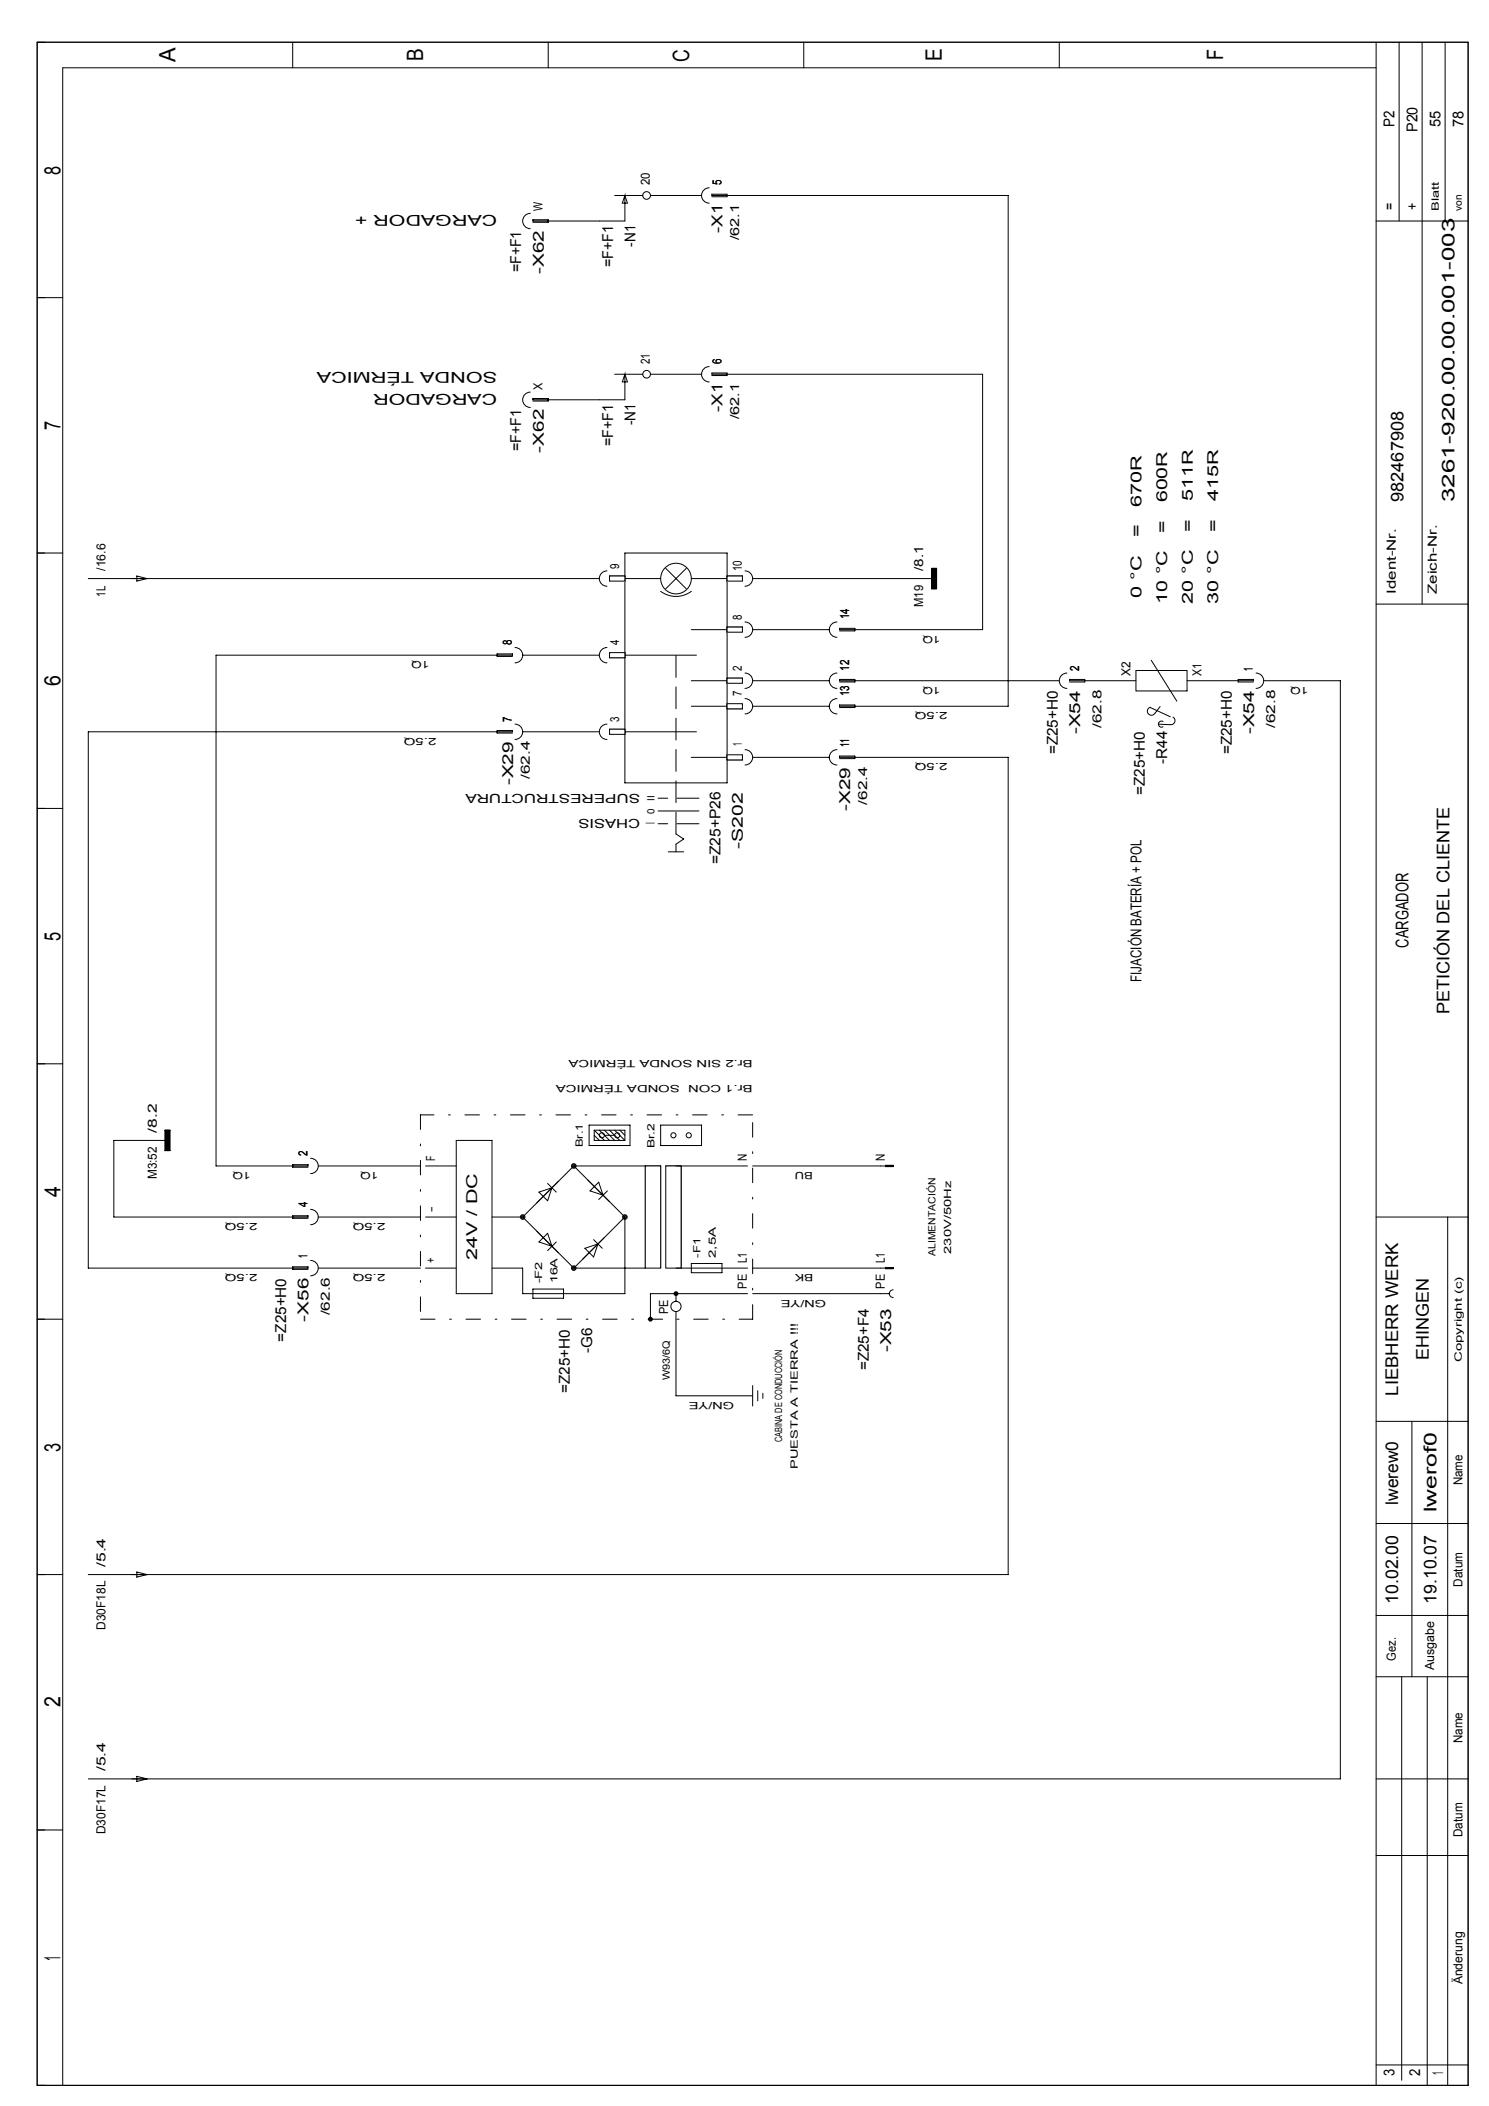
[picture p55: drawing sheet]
<svg xmlns="http://www.w3.org/2000/svg" width="210mm" height="297mm" viewBox="0 0 210 297" stroke-linecap="round" stroke-linejoin="round" font-family="sans-serif">
<defs><g id="words">
<g font-size="3.2">
<text x="24.7" y="8.7" transform="rotate(-90 24.7 8.7)">A</text>
<text x="59.7" y="8.6" transform="rotate(-90 59.7 8.6)">B</text>
<text x="97.1" y="8.7" transform="rotate(-90 97.1 8.7)">C</text>
<text x="132.8" y="8.6" transform="rotate(-90 132.8 8.6)">E</text>
<text x="172.4" y="8.5" transform="rotate(-90 172.4 8.5)">F</text>
<text x="8.5" y="24.7" transform="rotate(-90 8.5 24.7)">8</text>
<text x="8.5" y="60.7" transform="rotate(-90 8.5 60.7)">7</text>
<text x="8.5" y="96.7" transform="rotate(-90 8.5 96.7)">6</text>
<text x="8.5" y="132.7" transform="rotate(-90 8.5 132.7)">5</text>
<text x="8.5" y="168.8" transform="rotate(-90 8.5 168.8)">4</text>
<text x="8.5" y="204.8" transform="rotate(-90 8.5 204.8)">3</text>
<text x="8.5" y="240.8" transform="rotate(-90 8.5 240.8)">2</text>
<text x="8.5" y="276.5" transform="rotate(-90 8.5 276.5)">1</text>
</g>
<g font-size="2.5">
<text x="197.8" y="70.8" transform="rotate(-90 197.8 70.8)">982467908</text>
<text x="205" y="70.8" transform="rotate(-90 205 70.8)">3261-920.00.00.001-003</text>
<text x="198.6" y="133.6" transform="rotate(-90 198.6 133.6)">CARGADOR</text>
<text x="204.3" y="143.1" transform="rotate(-90 204.3 143.1)">PETICIÓN DEL CLIENTE</text>
<text x="201.4" y="191.8" transform="rotate(-90 201.4 191.8)">EHINGEN</text>
<text x="197.1" y="196.8" transform="rotate(-90 197.1 196.8)">LIEBHERR WERK</text>
<text x="197.1" y="212.2" transform="rotate(-90 197.1 212.2)">lwerew0</text>
<text x="202.5" y="213.3" transform="rotate(-90 202.5 213.3)">lwerof0</text>
<text x="197.1" y="226.2" transform="rotate(-90 197.1 226.2)">10.02.00</text>
<text x="202.5" y="226.2" transform="rotate(-90 202.5 226.2)">19.10.07</text>
</g>
<g font-size="2.1">
<text x="196.6" y="18" transform="rotate(-90 196.6 18)">P2</text>
<text x="203.1" y="17.9" transform="rotate(-90 203.1 17.9)">55</text>
<text x="206.3" y="17.9" transform="rotate(-90 206.3 17.9)">78</text>
<text x="199.8" y="18.6" transform="rotate(-90 199.8 18.6)">P20</text>
<text x="196.6" y="29.6" transform="rotate(-90 196.6 29.6)">=</text>
<text x="199.8" y="29.6" transform="rotate(-90 199.8 29.6)">+</text>
<text x="70.1" y="30.4" transform="rotate(-180 70.1 30.4)">CARGADOR +</text>
<text x="89.6" y="34.8" transform="rotate(-90 89.6 34.8)">-N1</text>
<text x="101.9" y="32.9" transform="rotate(-90 101.9 32.9)">-X1</text>
<text x="73.5" y="38.4" transform="rotate(-90 73.5 38.4)">=F+F1</text>
<text x="76.6" y="38.6" transform="rotate(-90 76.6 38.6)">-X62</text>
<text x="86.5" y="37.7" transform="rotate(-90 86.5 37.7)">=F+F1</text>
<text x="70.1" y="52.5" transform="rotate(-180 70.1 52.5)">SONDA TÉRMICA</text>
<text x="70.1" y="55.6" transform="rotate(-180 70.1 55.6)">CARGADOR</text>
<text x="101.9" y="58.1" transform="rotate(-90 101.9 58.1)">-X1</text>
<text x="73.5" y="63.6" transform="rotate(-90 73.5 63.6)">=F+F1</text>
<text x="76.6" y="63.8" transform="rotate(-90 76.6 63.8)">-X62</text>
<text x="86.5" y="62.9" transform="rotate(-90 86.5 62.9)">=F+F1</text>
<text x="89.6" y="60" transform="rotate(-90 89.6 60)">-N1</text>
<text x="160.9" y="71.5" transform="rotate(-90 160.9 71.5)">670R</text>
<text x="164.5" y="70.8" transform="rotate(-90 164.5 70.8)">600R</text>
<text x="168.1" y="70.7" transform="rotate(-90 168.1 70.7)">511R</text>
<text x="171.7" y="70.7" transform="rotate(-90 171.7 70.7)">415R</text>
<text x="160.9" y="75.8" transform="rotate(-90 160.9 75.8)">=</text>
<text x="164.5" y="75.1" transform="rotate(-90 164.5 75.1)">=</text>
<text x="168.1" y="75" transform="rotate(-90 168.1 75)">=</text>
<text x="171.7" y="75" transform="rotate(-90 171.7 75)">=</text>
<text x="160.9" y="84.4" transform="rotate(-90 160.9 84.4)">0 °C</text>
<text x="164.5" y="85.2" transform="rotate(-90 164.5 85.2)">10 °C</text>
<text x="168.1" y="85.2" transform="rotate(-90 168.1 85.2)">20 °C</text>
<text x="171.7" y="85.2" transform="rotate(-90 171.7 85.2)">30 °C</text>
<text x="149.1" y="106.4" transform="rotate(-90 149.1 106.4)">=Z25+H0</text>
<text x="152.3" y="103.6" transform="rotate(-90 152.3 103.6)">-X54</text>
<text x="164.5" y="107.7" transform="rotate(-90 164.5 107.7)">-R44</text>
<text x="173.6" y="106.4" transform="rotate(-90 173.6 106.4)">=Z25+H0</text>
<text x="176.8" y="103.6" transform="rotate(-90 176.8 103.6)">-X54</text>
<text x="72.3" y="110.8" transform="rotate(-90 72.3 110.8)">-X29</text>
<text x="161.4" y="112.2" transform="rotate(-90 161.4 112.2)">=Z25+H0</text>
<text x="104.7" y="119.7" transform="rotate(-90 104.7 119.7)">-S202</text>
<text x="119.9" y="114.4" transform="rotate(-90 119.9 114.4)">-X29</text>
<text x="101.6" y="121.9" transform="rotate(-90 101.6 121.9)">=Z25+P26</text>
<text x="160.9" y="138.5" transform="rotate(-90 160.9 138.5)">FIJACIÓN BATERÍA + POL</text>
<text x="67.3" y="177.8" transform="rotate(-90 67.3 177.8)">24V / DC</text>
<text x="40.3" y="189.2" transform="rotate(-90 40.3 189.2)">=Z25+H0</text>
<text x="43.5" y="186.4" transform="rotate(-90 43.5 186.4)">-X56</text>
<text x="83.5" y="190.8" transform="rotate(-90 83.5 190.8)">-G6</text>
<text x="125.6" y="190.7" transform="rotate(-90 125.6 190.7)">-X53</text>
<text x="80.3" y="196.4" transform="rotate(-90 80.3 196.4)">=Z25+H0</text>
<text x="122.5" y="193.3" transform="rotate(-90 122.5 193.3)">=Z25+F4</text>
<text x="196.6" y="292.9" transform="rotate(-90 196.6 292.9)">3</text>
<text x="200.2" y="292.8" transform="rotate(-90 200.2 292.8)">2</text>
<text x="203.4" y="292.6" transform="rotate(-90 203.4 292.6)">1</text>
</g>
<g font-size="1.8">
<text x="76.5" y="29.7" transform="rotate(-90 76.5 29.7)">W</text>
<text x="91.6" y="26.1" transform="rotate(-90 91.6 26.1)">20</text>
<text x="101.7" y="26.1" transform="rotate(-90 101.7 26.1)">5</text>
<text x="104.2" y="33.9" transform="rotate(-90 104.2 33.9)">/62.1</text>
<text x="91.6" y="51.3" transform="rotate(-90 91.6 51.3)">21</text>
<text x="101.7" y="51.3" transform="rotate(-90 101.7 51.3)">6</text>
<text x="76.5" y="54.9" transform="rotate(-90 76.5 54.9)">X</text>
<text x="104.2" y="59.1" transform="rotate(-90 104.2 59.1)">/62.1</text>
<text x="14.9" y="80.5" transform="rotate(-90 14.9 80.5)">/16.6</text>
<text x="87.3" y="80.2" transform="rotate(-90 87.3 80.2)">9</text>
<text x="104.6" y="80.6" transform="rotate(-90 104.6 80.6)">10</text>
<text x="130.2" y="80.5" transform="rotate(-90 130.2 80.5)">/8.1</text>
<text x="196.8" y="83.8" transform="rotate(-90 196.8 83.8)">Ident-Nr.</text>
<text x="202.6" y="83.8" transform="rotate(-90 202.6 83.8)">Zeich-Nr.</text>
<text x="14.9" y="84.2" transform="rotate(-90 14.9 84.2)">1L</text>
<text x="104.6" y="87.4" transform="rotate(-90 104.6 87.4)">8</text>
<text x="119.7" y="87.4" transform="rotate(-90 119.7 87.4)">14</text>
<text x="130.2" y="85.6" transform="rotate(-90 130.2 85.6)">M19</text>
<text x="72.2" y="91" transform="rotate(-90 72.2 91)">8</text>
<text x="87.3" y="91" transform="rotate(-90 87.3 91)">4</text>
<text x="104.6" y="94.6" transform="rotate(-90 104.6 94.6)">2</text>
<text x="119.7" y="94.6" transform="rotate(-90 119.7 94.6)">12</text>
<text x="152.1" y="94.6" transform="rotate(-90 152.1 94.6)">2</text>
<text x="159.4" y="95.3" transform="rotate(-90 159.4 95.3)">X2</text>
<text x="169.4" y="95.3" transform="rotate(-90 169.4 95.3)">X1</text>
<text x="176.6" y="94.6" transform="rotate(-90 176.6 94.6)">1</text>
<text x="72.2" y="101.8" transform="rotate(-90 72.2 101.8)">7</text>
<text x="87.3" y="101.8" transform="rotate(-90 87.3 101.8)">3</text>
<text x="104.6" y="98.2" transform="rotate(-90 104.6 98.2)">7</text>
<text x="119.7" y="98.2" transform="rotate(-90 119.7 98.2)">13</text>
<text x="104.6" y="105.2" transform="rotate(-90 104.6 105.2)">1</text>
<text x="119.7" y="105.4" transform="rotate(-90 119.7 105.4)">11</text>
<text x="155.3" y="102.7" transform="rotate(-90 155.3 102.7)">/62.8</text>
<text x="179.8" y="102.7" transform="rotate(-90 179.8 102.7)">/62.8</text>
<text x="74.7" y="109.9" transform="rotate(-90 74.7 109.9)">/62.4</text>
<text x="90.3" y="111.9" transform="rotate(-180 90.3 111.9)">SUPERESTRUCTURA</text>
<text x="122.2" y="113.5" transform="rotate(-90 122.2 113.5)">/62.4</text>
<text x="90.3" y="115.5" transform="rotate(-180 90.3 115.5)">CHASIS</text>
<text x="92.3" y="116.3" transform="rotate(-90 92.3 116.3)">I</text>
<text x="22.1" y="159.8" transform="rotate(-90 22.1 159.8)">/8.2</text>
<text x="22.1" y="166.3" transform="rotate(-90 22.1 166.3)">M3:52</text>
<text x="43.3" y="163" transform="rotate(-90 43.3 163)">2</text>
<text x="61.4" y="163.7" transform="rotate(-90 61.4 163.7)">F</text>
<text x="105.3" y="163.7" transform="rotate(-90 105.3 163.7)">N</text>
<text x="124.7" y="163.7" transform="rotate(-90 124.7 163.7)">N</text>
<text x="43.3" y="170.2" transform="rotate(-90 43.3 170.2)">4</text>
<text x="61.4" y="170.9" transform="rotate(-90 61.4 170.9)">-</text>
<text x="43.3" y="177.4" transform="rotate(-90 43.3 177.4)">1</text>
<text x="61.4" y="178.1" transform="rotate(-90 61.4 178.1)">+</text>
<text x="105.3" y="178.1" transform="rotate(-90 105.3 178.1)">L1</text>
<text x="124.7" y="178.1" transform="rotate(-90 124.7 178.1)">L1</text>
<text x="46.5" y="185.5" transform="rotate(-90 46.5 185.5)">/62.6</text>
<text x="94.2" y="185.3" transform="rotate(-90 94.2 185.3)">PE</text>
<text x="105.3" y="181.7" transform="rotate(-90 105.3 181.7)">PE</text>
<text x="124.7" y="181.7" transform="rotate(-90 124.7 181.7)">PE</text>
<text x="206.2" y="209.5" transform="rotate(-90 206.2 209.5)">Name</text>
<text x="14.9" y="221" transform="rotate(-90 14.9 221)">/5.4</text>
<text x="206.2" y="223.8" transform="rotate(-90 206.2 223.8)">Datum</text>
<text x="14.9" y="229.9" transform="rotate(-90 14.9 229.9)">D30F18L</text>
<text x="196.8" y="234.2" transform="rotate(-90 196.8 234.2)">Gez.</text>
<text x="202.2" y="235.6" transform="rotate(-90 202.2 235.6)">Ausgabe</text>
<text x="206.2" y="245.9" transform="rotate(-90 206.2 245.9)">Name</text>
<text x="14.9" y="249.8" transform="rotate(-90 14.9 249.8)">/5.4</text>
<text x="14.9" y="258.7" transform="rotate(-90 14.9 258.7)">D30F17L</text>
<text x="206.2" y="259.1" transform="rotate(-90 206.2 259.1)">Datum</text>
<text x="206.2" y="279.9" transform="rotate(-90 206.2 279.9)">Änderung</text>
</g>
<g font-size="1.4">
<text x="202.9" y="29.7" transform="rotate(-90 202.9 29.7)">Blatt</text>
<text x="206.1" y="29.7" transform="rotate(-90 206.1 29.7)">von</text>
<text x="132.6" y="89.7" transform="rotate(-180 132.6 89.7)">1Q</text>
<text x="60.6" y="93.3" transform="rotate(-180 60.6 93.3)">1Q</text>
<text x="132.6" y="96.9" transform="rotate(-180 132.6 96.9)">1Q</text>
<text x="133.6" y="100.5" transform="rotate(-180 133.6 100.5)">2.5Q</text>
<text x="184.5" y="96.9" transform="rotate(-180 184.5 96.9)">1Q</text>
<text x="61.5" y="104.1" transform="rotate(-180 61.5 104.1)">2.5Q</text>
<text x="133.6" y="107.7" transform="rotate(-180 133.6 107.7)">2.5Q</text>
<text x="92.3" y="114.7" transform="rotate(-90 92.3 114.7)">0 II</text>
<text x="106.1" y="149.5" transform="rotate(-180 106.1 149.5)">Br.2 SIN SONDA TÉRMICA</text>
<text x="95.8" y="153.1" transform="rotate(-180 95.8 153.1)">SONDA TÉRMICA</text>
<text x="106.1" y="153.1" transform="rotate(-180 106.1 153.1)">Br.1 CON</text>
<text x="82.2" y="161.8" transform="rotate(-90 82.2 161.8)">Br.1</text>
<text x="92.3" y="162" transform="rotate(-90 92.3 162)">Br.2</text>
<text x="35.3" y="165.3" transform="rotate(-180 35.3 165.3)">1Q</text>
<text x="53.4" y="165.3" transform="rotate(-180 53.4 165.3)">1Q</text>
<text x="114.6" y="165.3" transform="rotate(-180 114.6 165.3)">BU</text>
<text x="36.3" y="172.5" transform="rotate(-180 36.3 172.5)">2.5Q</text>
<text x="54.3" y="172.5" transform="rotate(-180 54.3 172.5)">2.5Q</text>
<text x="36.3" y="179.7" transform="rotate(-180 36.3 179.7)">2.5Q</text>
<text x="54.3" y="179.7" transform="rotate(-180 54.3 179.7)">2.5Q</text>
<text x="98.8" y="177.4" transform="rotate(-90 98.8 177.4)">-F1</text>
<text x="100.9" y="177.4" transform="rotate(-90 100.9 177.4)">2,5A</text>
<text x="114.6" y="179.7" transform="rotate(-180 114.6 179.7)">BK</text>
<text x="131.9" y="177.2" transform="rotate(-90 131.9 177.2)">ALIMENTACIÓN</text>
<text x="134.1" y="176.8" transform="rotate(-90 134.1 176.8)">230V/50Hz</text>
<text x="76.4" y="181" transform="rotate(-90 76.4 181)">-F2</text>
<text x="78.6" y="181" transform="rotate(-90 78.6 181)">16A</text>
<text x="116.5" y="183.3" transform="rotate(-180 116.5 183.3)">GN/YE</text>
<text x="94.4" y="194.7" transform="rotate(-90 94.4 194.7)">W93/6Q</text>
<text x="103.5" y="197.7" transform="rotate(-180 103.5 197.7)">GN/YE</text>
<text x="206.1" y="192.1" transform="rotate(-90 206.1 192.1)">Copyright (c)</text>
<text x="110.3" y="203.4" transform="rotate(-90 110.3 203.4)">CABINA DE CONDUCCIÓN</text>
<text x="112.5" y="207.2" transform="rotate(-90 112.5 207.2)">PUESTA A TIERRA !!!</text>
</g>
</g></defs>
<g fill="none" stroke="#000" stroke-width=".14">
<path d="M86.6 27.6h4M88.1 27.6l.3 1.1h-.7l.4-1.1v3.6h-3.6M100 26.5a1.08 1.08 0 0 0-1.1 1.1 1.08 1.08 0 0 0 1.1 1.1M102.5 27.6h-2.2v-.2h2.2v.4h-2.2M86.6 52.8h4M88.1 52.8l.3 1.1h-.7l.4-1.1v3.6h-3.6M100 51.7a1.08 1.08 0 0 0-1.1 1.1 1.08 1.08 0 0 0 1.1 1.1M102.5 52.8h-2.2v-.2h2.2v.4h-2.2M150.4 94.9a1.08 1.08 0 0 0-1.1 1.1 1.08 1.08 0 0 0 1.1 1.1M152.9 96h-2.1v-.2h2.1v.4h-2.1M160.1 94.6h7.2v2.9h-7.2zM162.2 99.8l2.8 1.3"/>
<path d="M162.3 93.1l3.6 5.8M163.5 99.7l-.7 .9a.58 .58 0 0 1-.9 .1 .58 .58 0 0 1 .3-1M174.5 96h2.2v-.2h-2.2v.4h2.2M177.1 94.9a1.08 1.08 0 0 1 1 1.1 1.08 1.08 0 0 1-1 1.1M163.3 102.1l1.6 .1M164 101.8a.43 .43 0 0 0-.7 .3 .43 .43 0 0 0 .7 .4M165.4 101.1a.58 .58 0 0 1 .2 .8 .58 .58 0 0 1-.7 .3M93.9 164.5h2.1v14.4h-2.1z"/>
<circle cx="91.2" cy="27.6" r=".54"/>
<circle cx="91.2" cy="52.8" r=".54"/>
</g>
<path d="M93.9 164.5h2.1v14.4h-2.1z" fill="#fff"/>
<path d="M91 164.5h2.1v14.4h-2.1zM93.9 164.5h2.1v14.4h-2.1z" fill="none" stroke="#000" stroke-width=".14"/>
<path d="M91 164.5h2.1v14.4h-2.1z" fill="#fff"/>
<g fill="none" stroke="#000" stroke-width=".14">
<path d="M74.8 30.1a1.08 1.08 0 0 0-1.1 1.1 1.08 1.08 0 0 0 1.1 1.1M77.3 31.2h-2.2v-.2h2.2v.4h-2.2M74.8 55.3a1.08 1.08 0 0 0-1.1 1.1 1.08 1.08 0 0 0 1.1 1.1M77.3 56.4h-2.2v-.2h2.2v.4h-2.2M88.1 78h14.4v32.4h-14.4zM18.6 81.6h2.1M19.3 81.2l1.4 .4-1.4 .4zM85.6 91.3a1.08 1.08 0 0 0-1.1 1.1 1.08 1.08 0 0 0 1.1 1.1M85.6 80.5a1.08 1.08 0 0 0-1.1 1.1 1.08 1.08 0 0 0 1.1 1.1M88.1 81.6h5M88.1 92.4h10.1M93.1 83.4a3.6 3.6 0 0 0 4.4 0"/>
<path d="M93.9 80.2l2.8 2.8M96.7 80.2l-2.8 2.8M97.5 81.6h5M97.5 99.6h5M97.5 96h5M97.5 88.8h5M105 94.9a1.08 1.08 0 0 1 1.1 1.1 1.08 1.08 0 0 1-1.1 1.1M105 87.7a1.08 1.08 0 0 1 1.1 1.1 1.08 1.08 0 0 1-1.1 1.1M105 80.5a1.08 1.08 0 0 1 1.1 1.1 1.08 1.08 0 0 1-1.1 1.1M105 98.5a1.08 1.08 0 0 1 1.1 1.1 1.08 1.08 0 0 1-1.1 1.1M85.6 102.1a1.08 1.08 0 0 0-1.1 1.1 1.08 1.08 0 0 0 1.1 1.1M85.9 102.9h2.2v.7h-2.2z"/>
<path d="M88.1 103.2h10.1M92.8 114.4h5.7M95.3 117.6l1.1 .7-1.1 .8M97.5 106.8h5M105 105.7a1.08 1.08 0 0 1 1.1 1.1 1.08 1.08 0 0 1-1.1 1.1M94.2 120.1h2.2M23.3 159.4h.7v2.9h-.7zM23.3 159.4v2.9M23.4 159.4v2.9M23.5 159.4v2.9M23.6 159.4v2.9M23.7 159.4v2.9"/>
<path d="M23.8 159.4v2.9M23.9 159.4v2.9M83 158.7h5.8v2.9h-5.8zM93.1 158.7h5.8v2.9h-5.8zM41.3 178.9h2.1v-.2h-2.1v.3h2.1M41.3 164.5h2.1v-.2h-2.1v.3h2.1M41.3 171.7h2.1v-.2h-2.1v.3h2.1M43.8 177.8a1.08 1.08 0 0 1 1.1 1.1 1.08 1.08 0 0 1-1.1 1M43.8 163.4a1.08 1.08 0 0 1 1.1 1.1 1.08 1.08 0 0 1-1.1 1M43.8 170.6a1.08 1.08 0 0 1 1.1 1.1 1.08 1.08 0 0 1-1.1 1M64.3 160.8h5.1v21.7h-5.1zM75.7 173.6l3 3.1"/>
<path d="M76 175.2l1.2-1.3 .6 1.9zM76 168.1l1.8-.6-.6 1.9zM77.2 166.9l1.2 1.2M78.4 175.2l-1.2 1.2M78.7 166.6l-3 3.1M82.5 176.1l1.8-.6-.6 1.8zM82.9 166.4l3 3.1M83.2 168l1.2-1.3 .6 1.9zM83.7 174.8l1.2 1.3M85.2 174.5l-3 3.1M85.6 168l-1.2 1.2M91 164.5h2.1v14.4h-2.1z"/>
<path d="M97.5 178.2h4.3v1.3h-4.3zM124.1 178.9h1.8M124.1 164.5h1.8M124.8 178.8h1.1v.2h-1.1zM124.8 164.4h1.1v.1h-1.1zM75.1 181.8h4.3v1.3h-4.3zM95.3 182.5v1M95.3 185v1.1M106.1 195.4v2.9M106.8 196.2v1.4M107.5 196.5v.7M124.1 182.5h1.3"/>
<path d="M125.9 181.9a.54 .54 0 0 0-.5 .6 .54 .54 0 0 0 .5 .5M18.6 222.1h2.1M19.3 221.7l1.4 .4-1.4 .3zM18.6 250.9h2.1M19.3 250.5l1.4 .4-1.4 .4z"/>
<circle cx="95.3" cy="81.6" r="2.16"/>
<circle cx="73.7" cy="171.7" r=".16"/>
<circle cx="73.7" cy="171.7" r=".32"/>
<circle cx="80.9" cy="164.5" r=".32"/>
<circle cx="80.9" cy="178.9" r=".32"/>
<circle cx="80.9" cy="164.5" r=".16"/>
<circle cx="80.9" cy="178.9" r=".16"/>
<circle cx="88.1" cy="171.7" r=".16"/>
<circle cx="88.1" cy="171.7" r=".32"/>
<circle cx="91.7" cy="186.1" r=".14"/>
<circle cx="91.7" cy="186.1" r=".27"/>
<circle cx="95.3" cy="184.3" r=".72"/>
<circle cx="95.3" cy="182.5" r=".14"/>
<circle cx="95.3" cy="182.5" r=".27"/>
</g>
<path d="M95.3 117.6v-25.2M98.5 116.2h-5.7M98.5 112.6h-5.7M95.3 120.1v-1" fill="none" stroke="#000" stroke-width=".14" stroke-dasharray="3.1 1.3"/>
<path d="M85.9 102.9h2.2v.7h-2.2z" fill="#fff"/>
<path d="M102.5 95.7h2.2v.7h-2.2zM85.9 102.9h2.2v.7h-2.2z" fill="none" stroke="#000" stroke-width=".14"/>
<path d="M102.5 95.7h2.2v.7h-2.2z" fill="#fff"/>
<path d="M102.5 95.7h2.2v.7h-2.2zM102.5 106.5h2.2v.7h-2.2z" fill="none" stroke="#000" stroke-width=".14"/>
<path d="M102.5 106.5h2.2v.7h-2.2z" fill="#fff"/>
<path d="M102.5 88.4h2.2v.8h-2.2zM102.5 106.5h2.2v.7h-2.2z" fill="none" stroke="#000" stroke-width=".14"/>
<path d="M102.5 88.4h2.2v.8h-2.2z" fill="#fff"/>
<path d="M85.9 92h2.2v.8h-2.2zM102.5 88.4h2.2v.8h-2.2z" fill="none" stroke="#000" stroke-width=".14"/>
<path d="M85.9 92h2.2v.8h-2.2z" fill="#fff"/>
<path d="M85.9 92h2.2v.8h-2.2zM85.9 81.2h2.2v.8h-2.2z" fill="none" stroke="#000" stroke-width=".14"/>
<path d="M85.9 81.2h2.2v.8h-2.2z" fill="#fff"/>
<path d="M85.9 81.2h2.2v.8h-2.2zM102.5 81.2h2.2v.8h-2.2z" fill="none" stroke="#000" stroke-width=".14"/>
<path d="M102.5 81.2h2.2v.8h-2.2z" fill="#fff"/>
<path d="M102.5 81.2h2.2v.8h-2.2zM102.5 99.3h2.2v.7h-2.2z" fill="none" stroke="#000" stroke-width=".14"/>
<path d="M102.5 99.3h2.2v.7h-2.2z" fill="#fff"/>
<g fill="none" stroke="#000" stroke-width=".14">
<path d="M5.2 6h201.8v288.1h-201.8zM41.3 6v3.6M77.3 6v3.6M113.3 6v3.6M149.3 6v3.6M194 9.6h-185.2v284.5M194 6v288.1M197.2 6v25.2M200.5 6v79.2M203.7 6v25.2M77.3 31.2h7.2M91.7 27.6h7.2"/>
<path d="M102.5 27.6h39.6v72h-23.8v-.2h2.2v.4h-2.2M194 31.2h13M5.2 42h3.6M77.3 56.4h7.2M91.7 52.8h7.2M102.5 52.8h36v36h-20.2v-.2h2.2v.4h-2.2M5.2 78h3.6M12.4 81.6h72.1M72.2 92.6h-2.1v-.4h2.1v.2h-41.7v72.1h10.8M72.6 91.3a1.08 1.08 0 0 1 1.1 1.1 1.08 1.08 0 0 1-1.1 1.1M73.7 92.4h10.8M102.5 99.3h2.2v.7h-2.2z"/>
<path d="M106.1 99.6h10.8M106.1 96h10.8M106.1 88.8h10.8M106.1 81.6h25.2M118 98.5a1.08 1.08 0 0 0-1.1 1.1 1.08 1.08 0 0 0 1.1 1.1M118 94.9a1.08 1.08 0 0 0-1.1 1.1 1.08 1.08 0 0 0 1.1 1.1M118 87.7a1.08 1.08 0 0 0-1.1 1.1 1.08 1.08 0 0 0 1.1 1.1M131.3 80.2h.7v2.8h-.7zM131.4 80.2v2.8M131.5 80.2v2.8M131.6 80.2v2.8M131.7 80.2v2.8"/>
<path d="M131.8 80.2v2.8M131.9 80.2v2.8M132 80.2v2.8M149.3 96h-31v-.2h2.2v.4h-2.2M152.9 96h7.2M167.3 96h7.2M178.1 96h10.8v154.9h-176.5M194 85.2h13M5.2 114h3.6M72.2 103.4h-2.1v-.4h2.1v.2h-59.8v75.7h28.9M72.6 102.1a1.08 1.08 0 0 1 1.1 1.1 1.08 1.08 0 0 1-1.1 1.1M73.7 103.2h10.8"/>
<path d="M106.1 106.8h10.8M118 105.7a1.08 1.08 0 0 0-1.1 1.1 1.08 1.08 0 0 0 1.1 1.1M118.3 107h2.2v-.4h-2.2v.2h23.8v115.3h-129.7M5.2 150h3.6M5.2 150h1.1M83.8 159.4h4.3v1.4h-4.3zM23.3 160.8h-7.3v10.9h25.3M44.9 178.9h14.4M44.9 171.7h14.4M44.9 164.5h14.4M60 178.9h4.3M60 171.7h4.3"/>
<path d="M60 164.5h4.3M69.4 171.7h4.3M80.9 178.9h10.1M80.9 164.5h10.1M80.9 164.5l-7.2 7.2 7.2 7.2M80.9 164.5l7.2 7.2M85.2 160.1h1.4M88.1 171.7v10.8h-14.4v-3.6h-4.3M88.1 171.7l-7.2 7.2M95.3 178.9h10.1M95.3 164.5h10.1M106.1 178.9h18"/>
<path d="M106.1 164.5h18M194 171.7h13M204.1 171.7v122.4M5.2 186.1h3.6M95.3 186.1v10.8h10.8M105.4 182.5h-13.7v3.6M106.1 182.5h18M194 214.9h13M194 200.5h13M199 200.5v36M5.2 222.1h3.6M194 236.5h13"/>
<path d="M194 227.8h13M197.6 236.5v56.9M201.2 236.5v57.6M5.2 258.1h3.6M194 250.9h13M194 261.7h13M194 291.2h13"/>
<circle cx="84.8" cy="160.1" r=".36"/>
<circle cx="87" cy="160.1" r=".36"/>
<circle cx="94.9" cy="160.1" r=".36"/>
<circle cx="97.1" cy="160.1" r=".36"/>
</g>
<path d="M84.5 160.8l-.7-.7M85.2 160.8l-1.4-1.4M85.9 160.8l-1.4-1.4M86.6 160.8l-1.4-1.4M87.4 160.8l-1.5-1.4M88.1 160.8l-1.5-1.4M88.1 160.1l-.7-.7" fill="none" stroke="#000" stroke-width=".14" stroke-dasharray="3.1 1.3"/>
<path d="M59.3 157.2v28.9M106.1 157.2h-46.8M59.3 186.1h46.8M106.1 186.1v-28.9" fill="none" stroke="#000" stroke-width=".14" stroke-dasharray="2.1 2.1 .3 2.1"/>
<use href="#words"/>
</svg>
